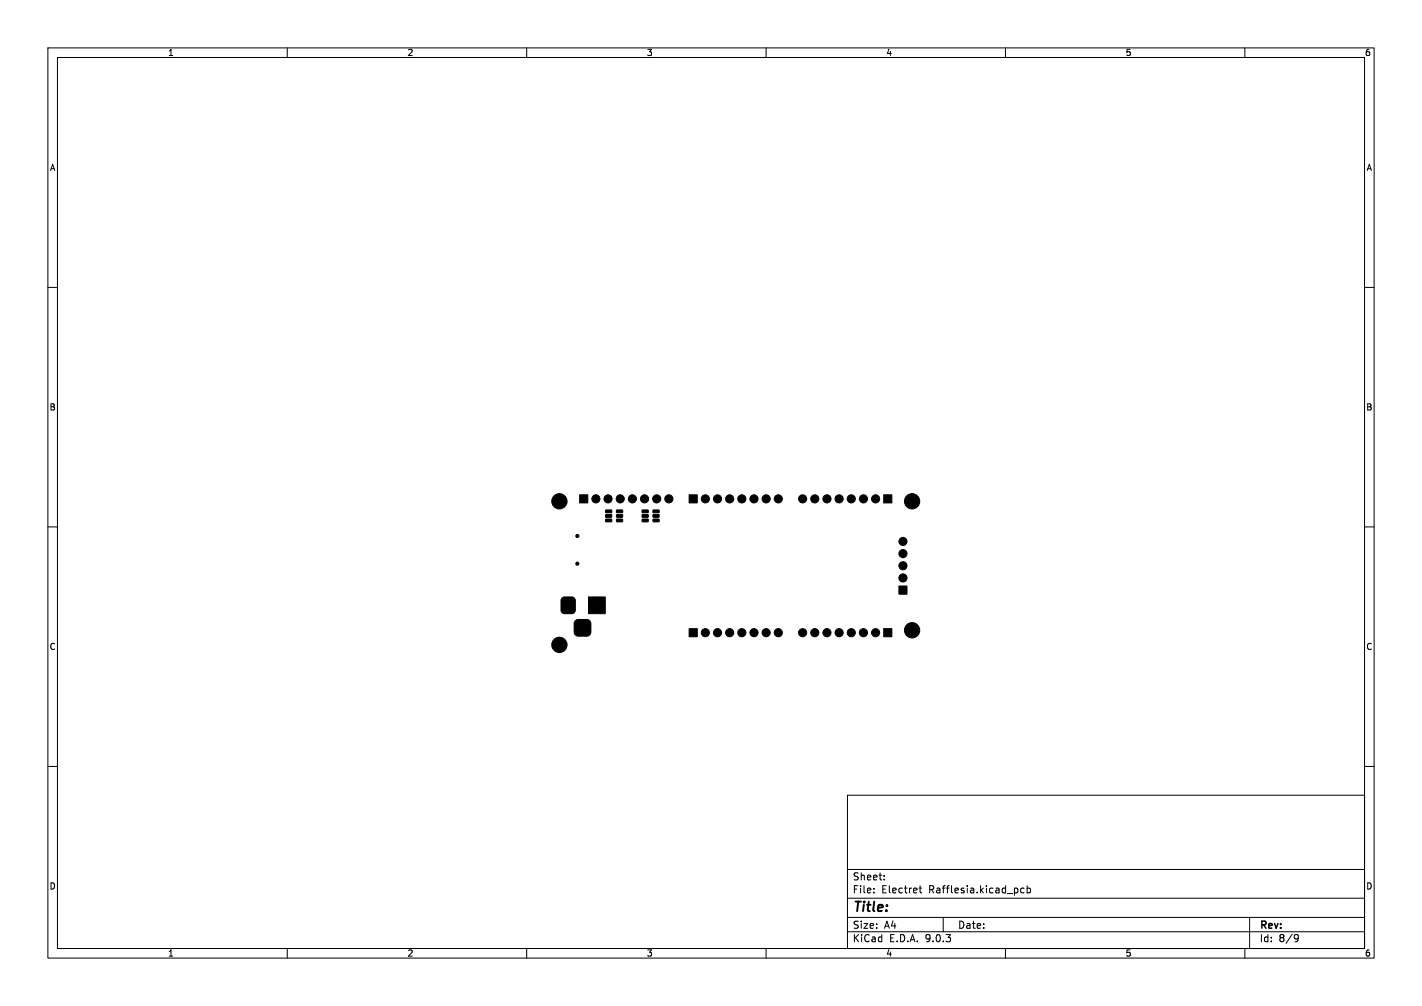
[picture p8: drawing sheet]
<svg xmlns="http://www.w3.org/2000/svg" width="297mm" height="210mm" viewBox="0 0 297 210" stroke-linecap="round" stroke-linejoin="round" font-family="sans-serif">
<defs><g id="words">
<text font-size="2.8" x="178" y="190.9">Title:</text>
<g font-size="2.1">
<text x="178" y="184">Sheet:</text>
<text x="178" y="186.7">File:</text>
<text x="184.1" y="186.7">Electret</text>
<text x="194" y="186.7">Rafflesia.kicad_pcb</text>
<text x="178" y="196.9">KiCad</text>
<text x="178" y="194.1">Size:</text>
<text x="184.7" y="194.1">A4</text>
<text x="185.7" y="196.9">E.D.A.</text>
<text x="193.3" y="196.9">9.0.3</text>
<text x="200" y="194.1">Date:</text>
<text x="263" y="194.3">Rev:</text>
<text x="263" y="196.9">Id:</text>
<text x="267.1" y="196.9">8/9</text>
</g>
<g font-size="1.8">
<text x="35" y="11.9">1</text>
<text x="85" y="11.9">2</text>
<text x="135" y="11.9">3</text>
<text x="185" y="11.9">4</text>
<text x="235" y="11.9">5</text>
<text x="285" y="11.9">6</text>
<text x="10.3" y="35.9">A</text>
<text x="285.4" y="35.9">A</text>
<text x="10.3" y="85.9">B</text>
<text x="285.3" y="85.9">B</text>
<text x="10.3" y="135.9">C</text>
<text x="285.3" y="135.9">C</text>
<text x="10.3" y="185.9">D</text>
<text x="285.3" y="185.9">D</text>
<text x="35" y="199.9">1</text>
<text x="85" y="199.9">2</text>
<text x="135" y="199.9">3</text>
<text x="185" y="199.9">4</text>
<text x="235" y="199.9">5</text>
<text x="285" y="199.9">6</text>
</g>
</g></defs>
<g fill="none" stroke="#000" stroke-width=".21">
<path d="M10 10h277v190h-277zM12 12h273v186h-273zM60 10v2M110 10v2M160 10v2M210 10v2M260 10v2M10 60h2M285 60h2M10 110h2M285 110h2M10 160h2"/>
<path d="M177 166h108v32h-108zM285 160h2M60 198v2M110 198v2M160 198v2M177 194.5h108M177 191.5h108M177 187.5h108M177 181.5h108M182.5 186.3v.1M182.5 185.5v.1M184.7 183.6v.1"/>
<path d="M184.7 182.8v.1M192 185.4h.5M192.2 184.9v1.3l.3 .2M197 191.5v3M210 198v2M213.9 185.5l-.4-.1-.3 .3 .1 .6h.6M214.5 185.5l.5-.1 .2 .3-.1 .6h-.6M214.5 184.9v1.5M260 198v2M261 191.5v6.5M270.6 195.1l.5 .1a.99 .99 0 0 1-.4 1.4h-.2M271.2 195.7l-.3 .3h-.3"/>
</g>
<g fill="#000" stroke="#000" stroke-width=".21">
<path d="M121.1 103.3h1.7v1.7h-1.7zM126.5 108.4h1.2l.1 .5h-1.2zM126.5 107.4h1.2l.1 .5-1.2 .1zM126.5 106.5h1.2l.1 .5h-1.2zM128.8 106.5h1.2l.1 .5h-1.3zM128.8 107.4h1.2l.1 .5-1.3 .1zM128.8 108.4h1.2l.1 .5h-1.3zM134.1 108.4h1.2l.1 .5h-1.2zM134.1 107.4h1.2l.1 .5-1.2 .1zM134.1 106.5h1.2l.1 .5h-1.2zM136.4 106.5h1.2l.1 .5h-1.2zM136.4 107.4h1.2l.1 .5-1.2 .1z"/>
<path d="M136.4 108.4h1.2l.1 .5h-1.2zM143.9 103.3h1.7v1.7h-1.7zM184.6 103.3h1.7v1.7h-1.7zM117.5 124.8l.4-.2h1.5l.6 .3 .2 .5v2l-.3 .6-.5 .1h-1.5l-.6-.3-.1-.4v-2zM120.2 129.6l.5-.3h1.8a.88 .88 0 0 1 .9 .9v1.7a.88 .88 0 0 1-.9 .9h-1.7a.88 .88 0 0 1-.9-.9v-1.8zM122.9 124.6h3.5v3.5h-3.5zM143.9 131.2h1.7v1.7h-1.7zM184.6 131.2h1.7v1.7h-1.7zM187.7 122.3h1.7v1.7h-1.7z"/>
<circle cx="116.8" cy="104.6" r="1.6"/>
<circle cx="120.6" cy="117.7" r=".33"/>
<circle cx="120.6" cy="111.9" r=".33"/>
<circle cx="124.5" cy="104.1" r=".85"/>
<circle cx="127" cy="104.1" r=".85"/>
<circle cx="129.5" cy="104.1" r=".85"/>
<circle cx="132.1" cy="104.1" r=".85"/>
<circle cx="134.6" cy="104.1" r=".85"/>
<circle cx="137.2" cy="104.1" r=".85"/>
<circle cx="139.7" cy="104.1" r=".85"/>
<circle cx="147.3" cy="104.1" r=".85"/>
<circle cx="149.9" cy="104.1" r=".85"/>
<circle cx="152.4" cy="104.1" r=".85"/>
<circle cx="154.9" cy="104.1" r=".85"/>
<circle cx="157.5" cy="104.1" r=".85"/>
<circle cx="160" cy="104.1" r=".85"/>
<circle cx="162.6" cy="104.1" r=".85"/>
<circle cx="167.6" cy="104.1" r=".85"/>
<circle cx="170.2" cy="104.1" r=".85"/>
<circle cx="172.7" cy="104.1" r=".85"/>
<circle cx="175.3" cy="104.1" r=".85"/>
<circle cx="177.8" cy="104.1" r=".85"/>
<circle cx="180.3" cy="104.1" r=".85"/>
<circle cx="182.9" cy="104.1" r=".85"/>
<circle cx="188.6" cy="118.1" r=".85"/>
<circle cx="188.6" cy="113" r=".85"/>
<circle cx="188.6" cy="115.6" r=".85"/>
<circle cx="190.5" cy="104.6" r="1.6"/>
<circle cx="116.8" cy="134.6" r="1.6"/>
<circle cx="147.3" cy="132.1" r=".85"/>
<circle cx="149.9" cy="132.1" r=".85"/>
<circle cx="152.4" cy="132.1" r=".85"/>
<circle cx="154.9" cy="132.1" r=".85"/>
<circle cx="157.5" cy="132.1" r=".85"/>
<circle cx="160" cy="132.1" r=".85"/>
<circle cx="162.6" cy="132.1" r=".85"/>
<circle cx="167.6" cy="132.1" r=".85"/>
<circle cx="170.2" cy="132.1" r=".85"/>
<circle cx="172.7" cy="132.1" r=".85"/>
<circle cx="175.3" cy="132.1" r=".85"/>
<circle cx="177.8" cy="132.1" r=".85"/>
<circle cx="180.3" cy="132.1" r=".85"/>
<circle cx="182.9" cy="132.1" r=".85"/>
<circle cx="188.6" cy="120.6" r=".85"/>
<circle cx="190.5" cy="131.6" r="1.6"/>
</g>
<use href="#words"/>
</svg>
